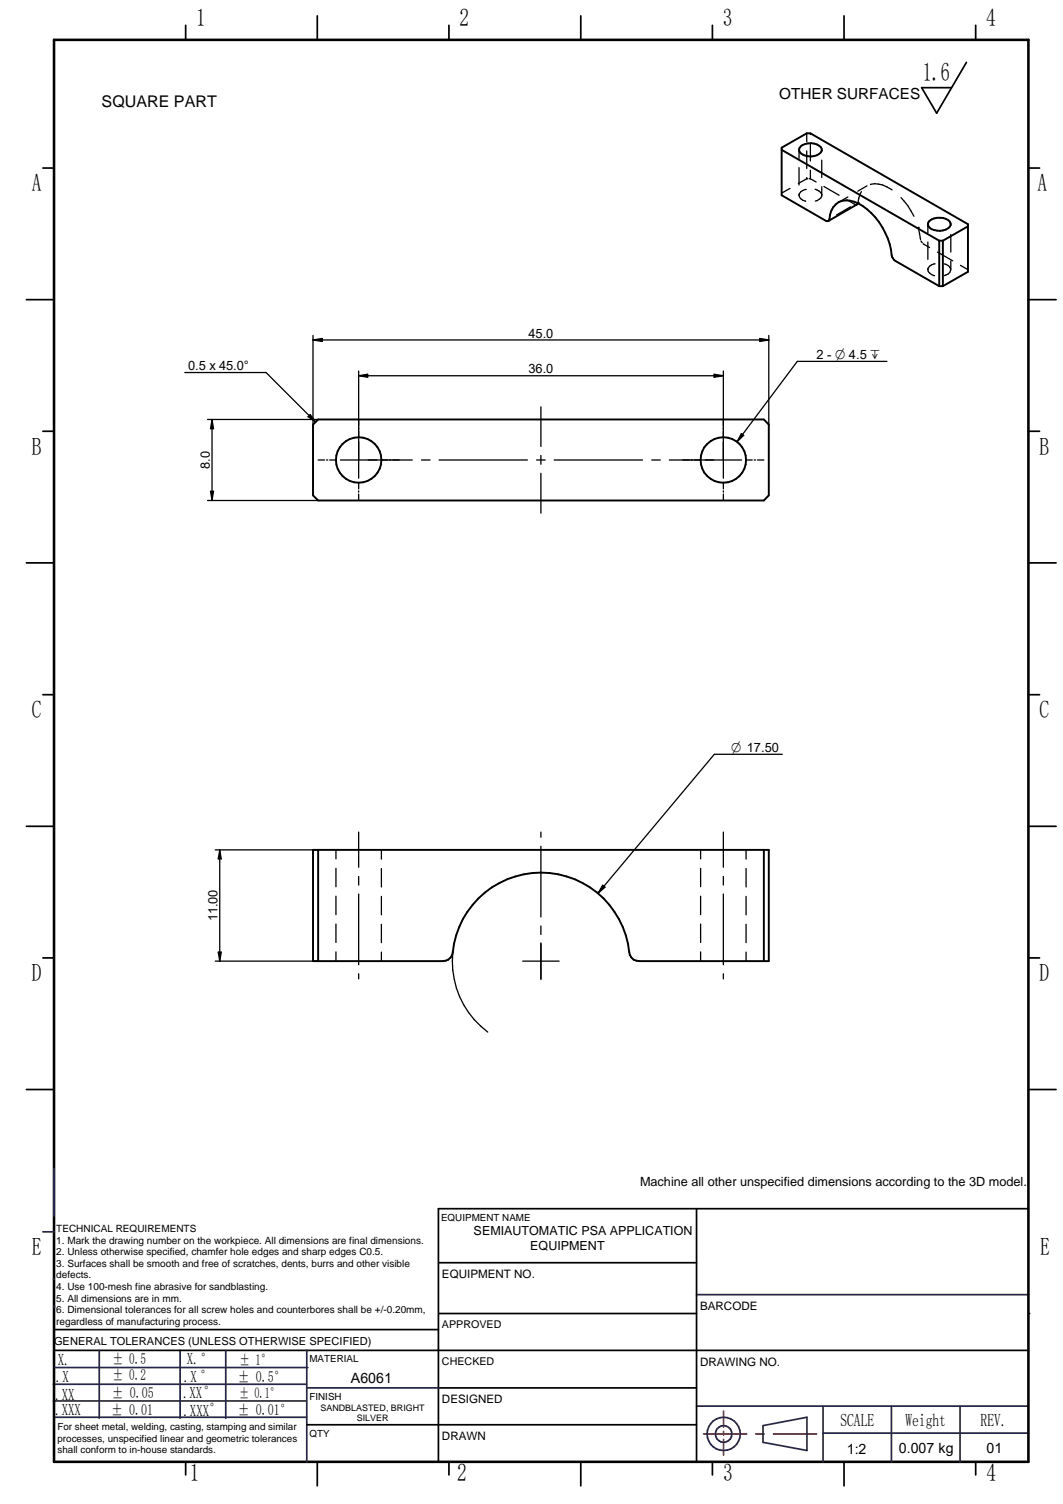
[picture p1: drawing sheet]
<svg xmlns="http://www.w3.org/2000/svg" width="210mm" height="297mm" viewBox="0 0 210 297" stroke-linecap="round" stroke-linejoin="round" font-family="sans-serif">
<defs><g id="words">
<text font-size="5.1" x="182.2" y="16">1.6</text>
<g font-size="4.9">
<text x="38.7" y="5.2">1</text>
<text x="90.8" y="5.2">2</text>
<text x="142.7" y="5.2">3</text>
<text x="194.7" y="5.2">4</text>
<text x="6.3" y="37.8">A</text>
<text x="204.9" y="37.8">A</text>
<text x="6.3" y="89.8">B</text>
<text x="205.2" y="89.8">B</text>
<text x="6.3" y="141.8">C</text>
<text x="205.2" y="141.8">C</text>
<text x="6.3" y="193.8">D</text>
<text x="205.2" y="193.8">D</text>
<text x="6.3" y="247.9">E</text>
<text x="205.4" y="247.9">E</text>
<text x="37.5" y="292.5">1</text>
<text x="90.3" y="292.5">2</text>
<text x="142.8" y="292.5">3</text>
<text x="194.8" y="292.5">4</text>
</g>
<g font-size="3.6">
<text x="165.9" y="281.6">SCALE</text>
<text x="178.8" y="281.6">Weight</text>
<text x="193.6" y="281.6">REV.</text>
</g>
<g font-size="3.3">
<text x="11.4" y="269.7">X.</text>
<text x="36.9" y="269.4">X.°</text>
<text x="11" y="272.9">.X</text>
<text x="36.3" y="273">.X °</text>
<text x="10.9" y="276.4">.XX</text>
<text x="10.9" y="279.5">.XXX</text>
<text x="36.2" y="276">.XX°</text>
<text x="36.2" y="279.7">.XXX°</text>
</g>
<text font-size="3.2" x="20.1" y="21">SQUARE PART</text>
<g font-size="3">
<text x="153.9" y="19.6">OTHER SURFACES</text>
<text x="22.2" y="269.3">± 0.5</text>
<text x="47.3" y="269.5">± 1°</text>
<text x="22.2" y="272.5">± 0.2</text>
<text x="47" y="273">± 0.5°</text>
<text x="22" y="279.4">± 0.01</text>
<text x="22.1" y="276.2">± 0.05</text>
<text x="46.9" y="279.4">± 0.01°</text>
</g>
<text font-size="2.9" x="47.2" y="276.2">± 0.1°</text>
<g font-size="2.8">
<text x="144.4" y="148.5">O 17.50</text>
<text x="69.3" y="273">A6061</text>
<text x="167.2" y="287.1">1:2</text>
<text x="177.5" y="287.1">0.007 kg</text>
<text x="194.8" y="286.9">01</text>
</g>
<g font-size="2.5">
<text x="104.4" y="66.7">45.0</text>
<text x="161.2" y="70.9">2 - O 4.5 `</text>
<text x="37.1" y="73.1">0.5 x 45.0°</text>
<text x="104.4" y="73.7">36.0</text>
<text x="41.4" y="92.6" transform="rotate(-90 41.4 92.6)">8.0</text>
<text x="42.9" y="182" transform="rotate(-90 42.9 182)">11.00</text>
<text x="126.4" y="234.2">Machine all other unspecified dimensions according to the 3D model.</text>
<text x="93.5" y="244">SEMIAUTOMATIC PSA APPLICATION</text>
<text x="104.7" y="246.8">EQUIPMENT</text>
</g>
<g font-size="2.3">
<text x="87.3" y="252.4">EQUIPMENT NO.</text>
<text x="138.2" y="258.7">BARCODE</text>
<text x="138.2" y="269.7">DRAWING NO.</text>
<text x="87.3" y="277.1">DESIGNED</text>
<text x="87.3" y="284.4">DRAWN</text>
</g>
<text font-size="2.2" x="10.7" y="265.6">GENERAL TOLERANCES (UNLESS OTHERWISE SPECIFIED)</text>
<g font-size="2.1">
<text x="87.3" y="262.3">APPROVED</text>
<text x="87.3" y="269.5">CHECKED</text>
</g>
<g font-size="2">
<text x="11.1" y="243.3">TECHNICAL REQUIREMENTS</text>
<text x="11.1" y="245.6">1. Mark the drawing number on the workpiece. All dimensions are final dimensions.</text>
<text x="11.1" y="247.9">2. Unless otherwise specified, chamfer hole edges and sharp edges C0.5.</text>
<text x="11.1" y="250.2">3. Surfaces shall be smooth and free of scratches, dents, burrs and other visible</text>
<text x="11.1" y="252.5">defects.</text>
<text x="11.1" y="254.8">4. Use 100-mesh fine abrasive for sandblasting.</text>
<text x="11.1" y="257.1">5. All dimensions are in mm.</text>
<text x="11.1" y="259.4">6. Dimensional tolerances for all screw holes and counterbores shall be +/-0.20mm,</text>
<text x="11.1" y="261.6">regardless of manufacturing process.</text>
</g>
<g font-size="1.9">
<text x="87.1" y="241.1">EQUIPMENT NAME</text>
<text x="61.1" y="269">MATERIAL</text>
<text x="61.1" y="276.4">FINISH</text>
<text x="11.4" y="282.5">For sheet metal, welding, casting, stamping and similar</text>
<text x="11.4" y="284.7">processes, unspecified linear and geometric tolerances</text>
<text x="11.4" y="287">shall conform to in-house standards.</text>
<text x="61.1" y="283.7">QTY</text>
</g>
<g font-size="1.8">
<text x="63.3" y="278.6">SANDBLASTED, BRIGHT</text>
<text x="70.4" y="280.7">SILVER</text>
</g>
</g></defs>
<g fill="none" stroke="#26264c" stroke-width=".34">
<path d="M8.5 243.3h2.2M10.5 252.6h.2M137.5 255.7h65.6M10.5 276.7h50M10.5 273.4h50M10.8 279.9h49.8M10.8 270.1h50M35.6 266.7v13.4M60.6 266.7v22M60.7 274.1h26M137.5 277.7h65.6M162.5 277.7v11"/>
<path d="M176 277.7v11M189.6 277.7v11M150.7 281.6l8.6-1.7v6.6l-8.6-1.6zM162.5 283h40.5"/>
</g>
<g fill="none" stroke="#000" stroke-width=".34">
<path d="M36.7 5v2.9M88.6 5v2.9M140.7 5v2.9M192.7 5v2.9M8.5 33.2h2.2M203.1 33.2h2.2M5.2 59.2h5.5M203.1 59.2h5.4M8.5 85.2h2.2M203.1 85.2h2.2M5.2 111.2h5.5M203.1 111.2h5.4"/>
<path d="M8.5 137.2h2.2M203.1 137.2h2.2M5.2 163.2h5.5M203.1 163.2h5.4M8.5 189.2h2.2M203.1 189.2h2.2M5.2 215.2h5.5M203.1 215.2h5.4M86.6 238.7v50M10.7 266.7h192.4M10.7 262.6h75.9M86.7 274.1h50.8"/>
<path d="M36.7 288.7v2.6M62.7 288.7v4.8M88.6 288.7v2.6M114.7 288.7v4.8M140.7 288.7v2.6M166.7 288.7v4.8M192.7 288.7v2.6"/>
</g>
<path d="M10.7 7.9h192.4v280.8h-192.4z" fill="none" stroke="#000" stroke-width=".51"/>
<path d="M142.9 278.7v3.2M138.9 283.2h8.5M142.9 282.7v.7M142.9 284.3v3.1M149.2 283.2h1.7M152.7 283.2h8.5" fill="none" stroke="#f00" stroke-width=".34"/>
<circle cx="10.6" cy="258.1" r=".17" fill="#26264c"/>
<g fill="none" stroke="#26264c" stroke-width=".34">
<path d="M10.7 230.8v9.4M19.6 266.7v13.4M44.6 266.7v13.4M60.5 266.7h.1"/>
<circle cx="142.9" cy="283.2" r="3.3"/>
<circle cx="142.9" cy="283.2" r="1.63"/>
</g>
<path d="M62.7 3.1v4.8M114.7 3.1v4.8M166.7 3.1v4.8M190.8 12.3l-5.8 10.1-3-5.1h5.9M86.6 238.7h116.5M137.5 238.7v50M86.7 259.4h50.8M86.7 249.4h50.8M137.5 281.4h-76.9" fill="none" stroke="#000" stroke-width=".34"/>
<circle cx="203.1" cy="259.4" r=".17" fill="#000"/>
<g fill="none" stroke="#000" stroke-width=".38">
<path d="M154.3 29.6l31.2 17.9M158.1 28.9a2.91 2.91 0 0 1 4.2 .5 1.82 1.82 0 0 1-2.1 1.5 2.15 2.15 0 0 1-2.4-1.3zM169.4 40.1l-.2 .3-5.6 3.2M183.6 43.6a3.3 3.3 0 0 1 3.9 .2 1 1 0 0 1-.7 1.5 3.4 3.4 0 0 1-3.2-.3 .85 .85 0 0 1 0-1.4zM185.5 56.5l-9-5.2a2.54 2.54 0 0 1-.6-2 13.1 13.1 0 0 0-7.2-9.5 3.4 3.4 0 0 0-4.9 3.5l-.3 .3h-.4l-8.8-5v-9.4l5-2.9h.7l31.1 18v9.4l-4.9 2.8M185.5 47.5h.7M185.5 47.5v9M185.5 56.5h.7M186.2 47.5v9M191.1 44.7l-4.9 2.8M61.8 83.9l1-1.1h88l1 1.1v13.9l-1 1h-88l-1-1zM61.8 167.9h90v21.9h-25.6a1.86 1.86 0 0 1-2-1.8 17.6 17.6 0 0 0-17.7-15.7 17.6 17.6 0 0 0-17.2 16.3 1.91 1.91 0 0 1-1.9 1.2h-25.6z"/>
<path d="M62.8 167.9v21.9M150.8 167.9v21.9"/>
<circle cx="70.8" cy="90.9" r="4.5"/>
<circle cx="142.8" cy="90.9" r="4.5"/>
</g>
<g fill="none" stroke="#000" stroke-width=".25">
<path d="M156 37.2l-1.7 .9M157.8 38.6a1.51 1.51 0 0 0 1.3 1.2M157.8 29.6v1.7M157.8 33.1v3.4M157.8 38.4v.2M159 37.4a1.43 1.43 0 0 0-1.2 1.2M159 37.4h.1M159.3 26.3v1.7M159.3 29.8v3.5M159.3 35.1v.2M159.3 35.3l-1.7 .9M159.3 35.3h.2"/>
<path d="M159.8 35.3h.2M160 26.3v.2M160 28.4v3.4M160 33.6v1.7M160 35.3l1.2 .6M161 37.4a1.89 1.89 0 0 1 1.3 1M162.3 29.6v.2M162.3 31.6v3.5M162.3 36.9v1.8a1.74 1.74 0 0 1-1.3 1M162.7 36.8l3 1.8M167.3 39.5l1.5 .8M167.4 38.9l-1.8 1.1"/>
<path d="M170.1 37.8l-.5 1.3-.2 .9M171.2 36.7l-1.8 1.1M171.9 36.4a5 5 0 0 1 4.2 1.1M177.9 39a13.1 13.1 0 0 1 2.6 3.7M167.9 40.9l-2.7 1.6M168.9 40.4h.1M169 40.4h.1M169.2 40.4h.1M169.4 40h.1M169.4 40.1h.1M181.3 44.9l.5 2.4M181.3 44.9h.1"/>
<path d="M181.9 47.6l.2 .3M182.3 48.1l1.3 .8M183.2 44.3v1.7M183.2 47.8v3.4M183.2 53v.3M183.2 53.3a1.51 1.51 0 0 0 1.3 1.1M184.4 52.1a1.43 1.43 0 0 0-1.2 1.2M184.4 52.1h.1M185.1 49.8l3 1.7M186.4 52.1a1.13 1.13 0 0 1 1.2 .7 1.13 1.13 0 0 1-.4 1.3l-.8 .3M187.7 44.3v.2M187.7 46.3v3.5"/>
<path d="M187.7 51.6v1.7M189.7 52.4l1.4 .9M36.5 73.6h16l9.8 9.8M61.8 66.3v17.6M61.8 67.1l1.8-.3v.6zM61.8 67.1h90M70.8 73.3v21.1M70.8 74.2h72M70.8 74.2l1.8-.3v.6zM141 73.9l1.8 .3-1.8 .3zM142.8 73.3v21.1M150 66.8l1.8 .3-1.8 .3z"/>
<path d="M151.8 66.3v17.6M175.1 71.4h-17.7l-11.9 15.8M41 82.8h21.8M41 98.8h21.8M41.6 97h.6l-.3 1.8zM41.9 82.8l.3 1.9h-.6zM41.9 82.8v16M61.3 81.9l1 1.5-1.5-1.1zM62.8 90.8h1.3M64.5 90.8h.2M65.1 90.8h1.2M67.2 90.8h14.2"/>
<path d="M70.8 95.3v1.3M70.8 96.9v.3M70.8 97.6v1.2M83.2 90.8h1.7M86.7 90.8h17.4M106 90.8h1.7M106.8 80.3v7.9M106.8 90v1.7M106.8 93.5v7.8M109.4 90.8h17.5M128.7 90.8h1.7M132.2 90.8h14.2"/>
<path d="M142.8 95.3v1.3M142.8 96.9v.3M142.8 97.6v1.2M146.4 85.6l.5 .4-1.4 1.2zM147.3 90.8h1.2M148.9 90.8h.3M149.6 90.8h1.2M154.5 149h-13.4l-23 27.4M42.5 167.9h20.3M43.4 167.9v21.9M43.4 167.9l.3 1.7h-.6zM66.3 167.9v1.7"/>
<path d="M66.3 171.5v3.6M66.3 177v3.6M70.8 164.3v7M70.8 173.1v1.7M70.8 176.6v13.9M75.3 167.9v1.8M75.3 171.5v3.7M75.3 177v3.7M106.8 164.3v1.1M106.8 167.1v14M119 174.8l.5 .4-1.4 1.2zM138.3 167.9v1.7"/>
<path d="M138.3 171.5v3.6M138.3 177v3.6M142.8 164.3v7M142.8 173.1v1.7M142.8 176.6v13.9M147.3 167.9v1.8M147.3 171.5v3.7M147.3 177v3.7M42.5 189.8h20.3M43.1 188h.6l-.3 1.8zM66.3 182.5v3.6M66.3 188v1.8"/>
<path d="M70.8 192.3v1M75.3 182.5v3.7M75.3 188v1.8M89.4 188a17.4 17.4 0 0 0 6.9 15.8M103.2 189.8h7.2M106.8 182.9v1.7M106.8 186.2v7.2M138.3 182.5v3.6M138.3 188v1.8M142.8 192.3v1M147.3 182.5v3.7M147.3 188v1.8"/>
</g>
<path d="M61.8 67.1l1.8-.3v.6zM70.8 74.2l1.8-.3v.6zM141 73.9l1.8 .3-1.8 .3zM150 66.8l1.8 .3-1.8 .3zM41.9 82.8l.3 1.9h-.6zM41.6 97h.6l-.3 1.8zM61.3 81.9l1 1.5-1.5-1.1zM146.4 85.6l.5 .4-1.4 1.2zM43.4 167.9l.3 1.7h-.6zM119 174.8l.5 .4-1.4 1.2zM43.1 188h.6l-.3 1.8z" fill="#000"/>
<use href="#words"/>
</svg>
